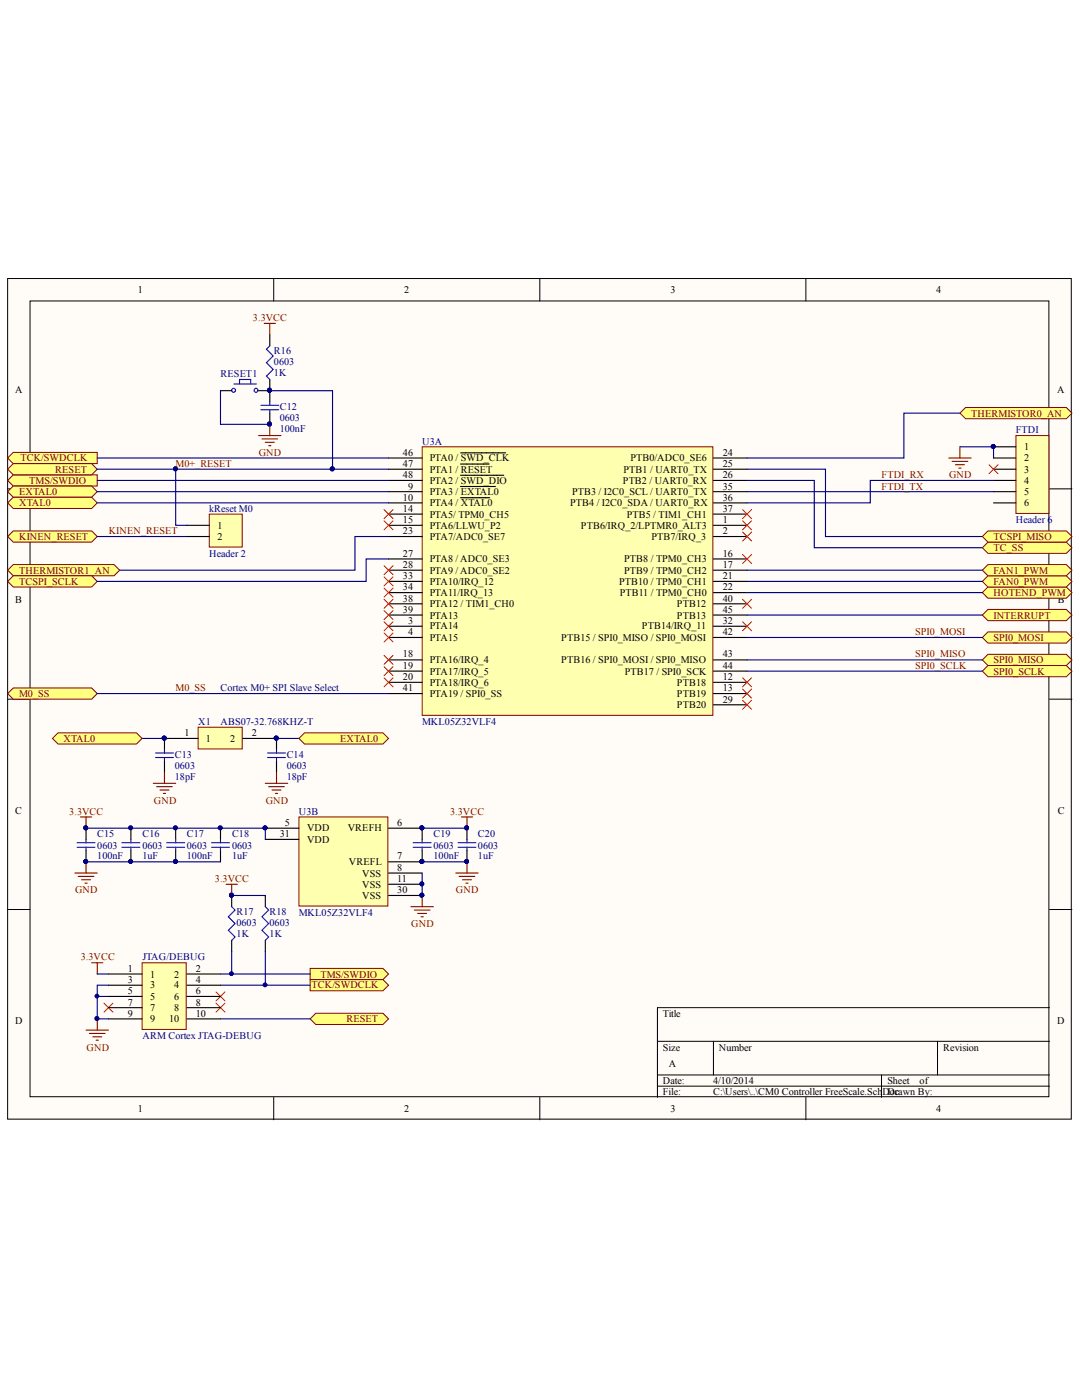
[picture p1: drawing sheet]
<svg xmlns="http://www.w3.org/2000/svg" width="216mm" height="279mm" viewBox="0 0 216 279" stroke-linecap="round" stroke-linejoin="round" font-family="sans-serif">
<defs><g id="words">
<g font-size="2">
<text x="27.5" y="58.4">1</text>
<text x="80.5" y="58.4">2</text>
<text x="133.6" y="58.4">3</text>
<text x="186.5" y="58.4">4</text>
<text x="3" y="78.2">A</text>
<text x="210.5" y="78.2">A</text>
<text x="204" y="89.8">1</text>
<text x="80.3" y="90.9">46</text>
<text x="80.3" y="93.1">47</text>
<text x="80.3" y="95.3">48</text>
<text x="85.6" y="91.9">PTA0 / SWD_CLK</text>
<text x="85.6" y="94.2">PTA1 / RESET</text>
<text x="124.2" y="94.2">PTB1 / UART0_TX</text>
<text x="125.6" y="91.9">PTB0/ADC0_SE6</text>
<text x="143.9" y="90.9">24</text>
<text x="143.9" y="93.1">25</text>
<text x="143.9" y="95.3">26</text>
<text x="204" y="91.9">2</text>
<text x="204" y="94.2">3</text>
<text x="80.3" y="99.8">10</text>
<text x="81.3" y="97.6">9</text>
<text x="85.6" y="98.6">PTA3 / EXTAL0</text>
<text x="85.6" y="100.9">PTA4 / XTAL0</text>
<text x="85.6" y="96.5">PTA2 / SWD_DIO</text>
<text x="113.6" y="100.9">PTB4 / I2C0_SDA / UART0_RX</text>
<text x="113.9" y="98.6">PTB3 / I2C0_SCL / UART0_TX</text>
<text x="124.1" y="96.5">PTB2 / UART0_RX</text>
<text x="143.9" y="97.6">35</text>
<text x="143.9" y="99.8">36</text>
<text x="204" y="96.5">4</text>
<text x="204" y="98.6">5</text>
<text x="204" y="100.9">6</text>
<text x="43.3" y="105.3">1</text>
<text x="43.3" y="107.6">2</text>
<text x="80.3" y="102">14</text>
<text x="80.3" y="104.3">15</text>
<text x="80.3" y="106.5">23</text>
<text x="85.6" y="103.2">PTA5/ TPM0_CH5</text>
<text x="85.6" y="105.3">PTA6/LLWU_P2</text>
<text x="85.6" y="107.6">PTA7/ADC0_SE7</text>
<text x="115.7" y="105.3">PTB6/IRQ_2/LPTMR0_ALT3</text>
<text x="124.8" y="103.2">PTB5 / TIM1_CH1</text>
<text x="129.8" y="107.6">PTB7/IRQ_3</text>
<text x="143.9" y="104.3">1</text>
<text x="143.9" y="106.5">2</text>
<text x="143.9" y="102">37</text>
<text x="80.3" y="111">27</text>
<text x="80.3" y="113.2">28</text>
<text x="85.6" y="112.1">PTA8 / ADC0_SE3</text>
<text x="124.3" y="112.1">PTB8 / TPM0_CH3</text>
<text x="143.9" y="111">16</text>
<text x="143.9" y="113.2">17</text>
<text x="80.3" y="115.5">33</text>
<text x="80.3" y="117.6">34</text>
<text x="80.3" y="119.9">38</text>
<text x="85.6" y="114.3">PTA9 / ADC0_SE2</text>
<text x="85.6" y="116.6">PTA10/IRQ_12</text>
<text x="85.6" y="118.8">PTA11/IRQ_13</text>
<text x="123.3" y="116.6">PTB10 / TPM0_CH1</text>
<text x="123.4" y="118.8">PTB11 / TPM0_CH0</text>
<text x="124.3" y="114.3">PTB9 / TPM0_CH2</text>
<text x="143.9" y="115.5">21</text>
<text x="143.9" y="117.6">22</text>
<text x="143.9" y="119.9">40</text>
<text x="3" y="120.2">B</text>
<text x="80.3" y="122.2">39</text>
<text x="81.3" y="124.3">3</text>
<text x="85.6" y="125.5">PTA14</text>
<text x="85.6" y="121">PTA12 / TIM1_CH0</text>
<text x="85.6" y="123.3">PTA13</text>
<text x="127.9" y="125.5">PTB14/IRQ_11</text>
<text x="134.8" y="121">PTB12</text>
<text x="134.8" y="123.3">PTB13</text>
<text x="143.9" y="124.3">32</text>
<text x="143.9" y="122.2">45</text>
<text x="210.7" y="120.2">B</text>
<text x="80.3" y="131">18</text>
<text x="81.3" y="126.6">4</text>
<text x="85.6" y="127.7">PTA15</text>
<text x="111.8" y="127.7">PTB15 / SPI0_MISO / SPI0_MOSI</text>
<text x="143.9" y="126.6">42</text>
<text x="143.9" y="131">43</text>
<text x="80.3" y="133.3">19</text>
<text x="80.3" y="135.6">20</text>
<text x="80.3" y="137.7">41</text>
<text x="85.6" y="132.2">PTA16/IRQ_4</text>
<text x="85.6" y="134.5">PTA17/IRQ_5</text>
<text x="85.6" y="136.7">PTA18/IRQ_6</text>
<text x="111.8" y="132.2">PTB16 / SPI0_MOSI / SPI0_MISO</text>
<text x="124.4" y="134.5">PTB17 / SPI0_SCK</text>
<text x="134.8" y="136.7">PTB18</text>
<text x="143.9" y="135.6">12</text>
<text x="143.9" y="137.7">13</text>
<text x="143.9" y="133.3">44</text>
<text x="85.6" y="138.9">PTA19 / SPI0_SS</text>
<text x="134.8" y="138.9">PTB19</text>
<text x="134.8" y="141.2">PTB20</text>
<text x="143.9" y="140">29</text>
<text x="36.7" y="146.7">1</text>
<text x="41" y="147.9">1</text>
<text x="45.8" y="147.9">2</text>
<text x="50.1" y="146.7">2</text>
<text x="3" y="162.2">C</text>
<text x="55.7" y="166.9">31</text>
<text x="56.7" y="164.6">5</text>
<text x="61.1" y="165.7">VDD</text>
<text x="69.2" y="165.7">VREFH</text>
<text x="79.1" y="164.6">6</text>
<text x="210.7" y="162.2">C</text>
<text x="61.1" y="168">VDD</text>
<text x="69.5" y="172.4">VREFL</text>
<text x="79.1" y="171.3">7</text>
<text x="79.1" y="173.6">8</text>
<text x="72.2" y="174.7">VSS</text>
<text x="72.2" y="177">VSS</text>
<text x="72.2" y="179.1">VSS</text>
<text x="79.1" y="175.9">11</text>
<text x="79.1" y="178">30</text>
<text x="25.4" y="193.7">1</text>
<text x="25.4" y="196">3</text>
<text x="29.9" y="194.8">1</text>
<text x="29.9" y="197">3</text>
<text x="34.7" y="194.8">2</text>
<text x="34.7" y="197">4</text>
<text x="39" y="193.7">2</text>
<text x="39" y="196">4</text>
<text x="25.4" y="198.1">5</text>
<text x="25.4" y="200.4">7</text>
<text x="25.4" y="202.7">9</text>
<text x="29.9" y="199.3">5</text>
<text x="29.9" y="201.6">7</text>
<text x="29.9" y="203.7">9</text>
<text x="33.7" y="203.7">10</text>
<text x="34.7" y="199.3">6</text>
<text x="34.7" y="201.6">8</text>
<text x="39" y="198.1">6</text>
<text x="39" y="200.4">8</text>
<text x="39" y="202.7">10</text>
<text x="132" y="202.7">Title</text>
<text x="3" y="204.1">D</text>
<text x="132" y="209.4">Size</text>
<text x="143.2" y="209.4">Number</text>
<text x="187.9" y="209.4">Revision</text>
<text x="210.5" y="204.1">D</text>
<text x="133.2" y="212.7">A</text>
<text x="27.5" y="221.7">1</text>
<text x="80.5" y="221.7">2</text>
<text x="132" y="216.1">Date:</text>
<text x="132" y="218.3">File:</text>
<text x="133.6" y="221.7">3</text>
<text x="142" y="216.1">4/10/2014</text>
<text x="142" y="218.3">C:\Users\..\CM0 Controller FreeScale.SchDDrawn By:</text>
<text x="176.7" y="216.1">Sheet</text>
<text x="177.2" y="218.3">oc</text>
<text x="183.2" y="216.1">of</text>
<text x="186.5" y="221.7">4</text>
</g>
<g font-size="2" fill="#800000">
<text x="50.4" y="64.1">3.3VCC</text>
<text x="193.4" y="83.1">THERMISTOR0_AN</text>
<text x="4.1" y="91.9">TCK/SWDCLK</text>
<text x="11" y="94.2">RESET</text>
<text x="34.9" y="93.1">M0+_RESET</text>
<text x="51.5" y="90.9">GND</text>
<text x="175.6" y="95.3">FTDI_RX</text>
<text x="189" y="95.3">GND</text>
<text x="3.8" y="98.6">EX</text>
<text x="3.8" y="100.9">XT</text>
<text x="5.8" y="96.5">TMS/SWDIO</text>
<text x="6.3" y="100.9">AL0</text>
<text x="6.6" y="98.6">TAL0</text>
<text x="175.6" y="97.6">FTDI_TX</text>
<text x="3.8" y="107.6">KINEN_RESET</text>
<text x="21.6" y="106.5">KINEN_RESET</text>
<text x="197.9" y="107.6">TCSPI_MISO</text>
<text x="197.9" y="109.9">TC_SS</text>
<text x="3.8" y="114.3">TH</text>
<text x="3.8" y="116.6">TC</text>
<text x="6.5" y="116.6">SPI_SCLK</text>
<text x="6.6" y="114.3">ERMISTOR1_AN</text>
<text x="197.9" y="118.8">HOTEND_PWM</text>
<text x="197.9" y="116.6">FAN0_PWM</text>
<text x="197.9" y="114.3">FAN1_PWM</text>
<text x="197.9" y="123.3">INTERRUPT</text>
<text x="182.3" y="131">SPI0_MISO</text>
<text x="182.3" y="126.6">SPI0_MOSI</text>
<text x="197.9" y="127.7">SPI0_MOSI</text>
<text x="34.9" y="137.7">M0_SS</text>
<text x="182.3" y="133.3">SPI0_SCLK</text>
<text x="197.9" y="132.2">SPI0_MISO</text>
<text x="197.9" y="134.5">SPI0_SCLK</text>
<text x="3.8" y="138.9">M0_SS</text>
<text x="12.7" y="147.9">XTAL0</text>
<text x="67.7" y="147.9">EXTAL0</text>
<text x="30.6" y="160.2">GND</text>
<text x="52.9" y="160.2">GND</text>
<text x="13.8" y="162.4">3.3VCC</text>
<text x="89.6" y="162.4">3.3VCC</text>
<text x="14.9" y="178">GND</text>
<text x="42.8" y="175.9">3.3VCC</text>
<text x="90.8" y="178">GND</text>
<text x="81.9" y="184.7">GND</text>
<text x="16.1" y="191.4">3.3VCC</text>
<text x="62" y="197">TCK/SWDCLK</text>
<text x="63.8" y="194.8">TMS/SWDIO</text>
<text x="69" y="203.7">RESET</text>
<text x="17.2" y="209.4">GND</text>
</g>
<g font-size="2" fill="#000080">
<text x="54.6" y="70.5">R16</text>
<text x="43.9" y="75.2">RESET1</text>
<text x="54.6" y="75">1K</text>
<text x="54.6" y="72.8">0603</text>
<text x="55.7" y="81.7">C12</text>
<text x="55.7" y="83.9">0603</text>
<text x="55.7" y="86.1">100nF</text>
<text x="84.1" y="88.6">U3A</text>
<text x="202.3" y="86.4">FTDI</text>
<text x="41.7" y="102">kReset M0</text>
<text x="202.3" y="104.3">Header 6</text>
<text x="41.7" y="111">Header 2</text>
<text x="43.9" y="137.7">Cortex M0+ SPI Slave Select</text>
<text x="39.5" y="144.5">X1</text>
<text x="43.9" y="144.5">ABS07-32.768KHZ-T</text>
<text x="84.1" y="144.5">MKL05Z32VLF4</text>
<text x="34.8" y="155.5">18pF</text>
<text x="34.8" y="151">C13</text>
<text x="34.8" y="153.2">0603</text>
<text x="57.1" y="155.5">18pF</text>
<text x="57.1" y="151">C14</text>
<text x="57.1" y="153.2">0603</text>
<text x="19.4" y="166.9">C15</text>
<text x="28.4" y="166.9">C16</text>
<text x="37.2" y="166.9">C17</text>
<text x="46.2" y="166.9">C18</text>
<text x="59.5" y="162.4">U3B</text>
<text x="86.3" y="166.9">C19</text>
<text x="95.2" y="166.9">C20</text>
<text x="19.4" y="171.3">100nF</text>
<text x="19.4" y="169.1">0603</text>
<text x="28.4" y="171.3">1uF</text>
<text x="28.4" y="169.1">0603</text>
<text x="37.2" y="171.3">100nF</text>
<text x="37.2" y="169.1">0603</text>
<text x="46.2" y="171.3">1uF</text>
<text x="46.2" y="169.1">0603</text>
<text x="86.3" y="171.3">100nF</text>
<text x="86.3" y="169.1">0603</text>
<text x="95.2" y="171.3">1uF</text>
<text x="95.2" y="169.1">0603</text>
<text x="47.1" y="182.3">R17</text>
<text x="47.1" y="184.6">0603</text>
<text x="53.7" y="182.3">R18</text>
<text x="53.7" y="184.6">0603</text>
<text x="59.5" y="182.6">MKL05Z32VLF4</text>
<text x="28.4" y="191.4">JTAG/DEBUG</text>
<text x="47.1" y="186.7">1K</text>
<text x="53.7" y="186.7">1K</text>
<text x="28.4" y="207.1">ARM Cortex JTAG-DEBUG</text>
</g>
</g></defs>
<g fill="#fffcf8" stroke="#000" stroke-width=".2">
<path d="M1.5 55.5h211.9v167.6h-211.9z"/>
<path d="M6 60h202.9v158.6h-202.9z"/>
</g>
<g fill="none" stroke="#000" stroke-width=".2">
<path d="M54.5 55.5v4.5M107.5 55.5v4.5M160.5 55.5v4.5M1.5 97.4h4.5M209 97.4h4.5M1.5 139.4h4.5M209 139.4h4.5M1.5 181.3h4.5M209 181.3h4.5M54.5 218.7v4.5M107.5 218.7v4.5M130.9 207.6h78.1"/>
<path d="M130.9 214.3h78.1M130.9 216.5h78.1M142.1 207.6v6.7M160.5 218.7v4.5M175.6 214.3v4.4M186.7 207.6v6.7M209 200.8h-78.1v17.9"/>
</g>
<path d="M16 162.8h2.3M17.1 162.8v2.3M91.9 162.8h2.2M93 162.8v2.3M18.3 191.9h2.2M19.4 191.9v2.2" fill="none" stroke="#800000" stroke-width=".22"/>
<g fill="#000080" stroke="#000080" stroke-width=".2">
<circle cx="17.1" cy="165" r=".38"/>
<circle cx="84" cy="165" r=".38"/>
<circle cx="84" cy="171.7" r=".39"/>
<circle cx="17.1" cy="171.7" r=".39"/>
<circle cx="34.9" cy="171.7" r=".39"/>
<circle cx="34.9" cy="165" r=".39"/>
<circle cx="92.9" cy="165" r=".38"/>
<circle cx="92.9" cy="171.7" r=".39"/>
<circle cx="19.3" cy="198.5" r=".38"/>
<circle cx="84" cy="178.4" r=".38"/>
</g>
<path d="M17.1 165.1v2.2M17.1 169.5v2.3M35 165.1v2.2M35 169.5v2.3M84.1 165.1v2.2M84.1 169.5v2.3M93 165.1v2.2M93 169.5v2.3" fill="none" stroke="#000" stroke-width=".22"/>
<g fill="none" stroke="#00f" stroke-width=".22">
<path d="M15.4 168.9h3.5M15.4 168h3.5M17.1 167.3v.7M17.1 168.9v.6M33.2 168.9h3.6M33.2 168h3.6M35 167.3v.7M35 168.9v.6M82.3 168.9h3.6M82.3 168h3.6M84.1 167.3v.7M84.1 168.9v.6"/>
<path d="M91.2 168.9h3.6M91.2 168h3.6M93 167.3v.7M93 168.9v.6"/>
</g>
<path d="M35 171.8h8.9M84.1 171.8h8.9M84.1 165.1h8.9M84.1 174v4.5M19.4 198.6h2.2M19.4 194.1h2.2" fill="none" stroke="#000080" stroke-width=".22"/>
<path d="M20.7 200l1.8 1.7M22.5 200l-1.8 1.7M43 197.7l1.8 1.8M43 200l1.8 1.7M44.8 197.7l-1.8 1.8M44.8 200l-1.8 1.7" fill="none" stroke="#f00" stroke-width=".2"/>
<g fill="#ffff80" stroke="#800000" stroke-width=".2">
<path d="M61.8 193h14.5l1.1 1.1-1.1 1.2h-14.5z" fill-rule="evenodd"/>
<path d="M62.9 202h13.4l1.1 1.1-1.1 1.1h-13.4l-1.1-1.1z" fill-rule="evenodd"/>
</g>
<path d="M43.9 194.1h17.9M43.9 203.1h17.9" fill="none" stroke="#000080" stroke-width=".22"/>
<path d="M61.8 195.3h14.5l1.1 1.1-1.1 1.1h-14.5z" fill-rule="evenodd" fill="#ffff80" stroke="#800000" stroke-width=".2"/>
<path d="M17.1 171.8h17.9M43.9 196.4h17.9" fill="none" stroke="#000080" stroke-width=".22"/>
<path d="M26.1 165.1v2.2M26.1 169.5v2.3M43.9 165.1v2.2M43.9 169.5v2.3" fill="none" stroke="#000" stroke-width=".22"/>
<g fill="#000080" stroke="#000080" stroke-width=".2">
<circle cx="43.9" cy="165" r=".39"/>
<circle cx="26" cy="171.7" r=".39"/>
<circle cx="26" cy="165" r=".39"/>
<circle cx="34.9" cy="171.7" r=".39"/>
<circle cx="17.1" cy="171.7" r=".39"/>
</g>
<path d="M24.3 168h3.5M24.3 168.9h3.5M26.1 167.3v.7M26.1 168.9v.6M42.1 168h3.6M42.1 168.9h3.6M43.9 167.3v.7M43.9 168.9v.6" fill="none" stroke="#00f" stroke-width=".22"/>
<path d="M84.1 89.1h57.9v53.5h-57.9z" fill="#ffffb0" stroke="#800000" stroke-width=".2"/>
<g fill="none" stroke="#000" stroke-width=".22">
<path d="M77.4 98h6.7M77.4 91.3h6.7M77.4 93.5h6.7M77.4 95.8h6.7M91.7 97h7M91.7 99.2h5.8M91.7 92.5h5.7M91.7 90.3h9M91.7 94.7h8.6M142.1 98h6.7M142.1 91.3h6.7M142.1 93.5h6.7"/>
<path d="M142.1 95.8h6.7M77.4 104.7h6.7M77.4 106.9h6.7M77.4 100.2h6.7M77.4 102.5h6.7M77.4 111.4h6.7M77.4 113.6h6.7M77.4 115.9h6.7M77.4 118.1h6.7M142.1 104.7h6.7M142.1 106.9h6.7M142.1 100.2h6.7"/>
<path d="M142.1 102.5h6.7M142.1 111.4h6.7M142.1 113.6h6.7M142.1 115.9h6.7M142.1 118.1h6.7M77.4 124.8h6.7M77.4 127.1h6.7M77.4 136h6.7M77.4 138.2h6.7M77.4 131.5h6.7M77.4 133.8h6.7M77.4 120.4h6.7"/>
<path d="M77.4 122.6h6.7M142.1 124.8h6.7M142.1 127.1h6.7M142.1 136h6.7M142.1 138.2h6.7M142.1 131.5h6.7M142.1 133.8h6.7M142.1 120.4h6.7M142.1 122.6h6.7M142.1 140.5h6.7"/>
</g>
<path d="M17.1 165.1h35.7v2.2" fill="none" stroke="#000080" stroke-width=".22"/>
<g fill="#000080" stroke="#000080" stroke-width=".2">
<circle cx="17.1" cy="165" r=".38"/>
<circle cx="52.8" cy="165" r=".39"/>
</g>
<path d="M59.5 162.8h17.8v17.8h-17.8z" fill="#ffffb0" stroke="#800000" stroke-width=".2"/>
<path d="M46.1 178.5v2.2M52.8 165.1h6.7M52.8 167.3h6.7M52.8 178.5v2.2M77.4 165.1h6.7M77.4 171.8h6.7M77.4 174h6.7M77.4 176.3h6.7M77.4 178.5h6.7M46.1 187.4v2.3M52.8 187.4v2.3" fill="none" stroke="#000" stroke-width=".22"/>
<g fill="#000080" stroke="#000080" stroke-width=".2">
<circle cx="52.8" cy="165" r=".39"/>
<circle cx="84" cy="165" r=".38"/>
<circle cx="84" cy="171.7" r=".39"/>
<circle cx="84" cy="176.2" r=".39"/>
<circle cx="84" cy="178.4" r=".38"/>
<circle cx="46.1" cy="178.4" r=".39"/>
<circle cx="52.8" cy="196.3" r=".39"/>
<circle cx="46.1" cy="194.1" r=".39"/>
</g>
<path d="M46.1 180.7l.7 .7-1.3 1.3 1.3 1.4-1.3 1.3 1.3 1.4-.7 .6M52.8 180.7l.7 .7-1.3 1.3 1.3 1.4-1.3 1.3 1.3 1.4-.7 .6" fill="none" stroke="#00f" stroke-width=".22"/>
<path d="M46.1 178.5h6.7M46.1 189.7v4.4M52.8 189.7v6.7" fill="none" stroke="#000080" stroke-width=".22"/>
<path d="M45 176.3h2.3M46.1 176.3v2.2" fill="none" stroke="#800000" stroke-width=".22"/>
<g fill="#ffff80" stroke="#800000" stroke-width=".2">
<path d="M2.6 94.6h16.8v2.3h-16.8l-1.1-1.1z" fill-rule="evenodd"/>
<path d="M2.6 90.2h16.8v2.2h-16.8l-1.1-1.1z" fill-rule="evenodd"/>
</g>
<path d="M43.9 77.9v6.7h9.8M19.4 91.3h58M19.4 95.8h58" fill="none" stroke="#000080" stroke-width=".22"/>
<path d="M43.9 77.9h2.2M51.5 77.9h2.2M53.7 66.7v2.2M53.7 75.6v4.5M53.7 82.3v2.3" fill="none" stroke="#000" stroke-width=".22"/>
<g fill="#000080" stroke="#000080" stroke-width=".2">
<circle cx="53.7" cy="77.8" r=".39"/>
<circle cx="53.7" cy="84.5" r=".38"/>
</g>
<g fill="none" stroke="#00f" stroke-width=".22">
<path d="M46.6 76.5h4.5M47.7 76.5v-.9h2.2v.9M53.7 68.9l-.6 .7 1.3 1.3-1.3 1.4 1.3 1.3-1.3 1.4 .6 .6M51.9 81.7h3.6M51.9 80.8h3.6M53.7 80.1v.7M53.7 81.7v.6"/>
<circle cx="46.5" cy="77.8" r=".39"/>
<circle cx="51" cy="77.8" r=".39"/>
</g>
<path d="M52.6 64.5h2.2M53.7 64.5v2.2" fill="none" stroke="#800000" stroke-width=".22"/>
<path d="M2.6 92.4h15.7l1.1 1.1-1.1 1.1h-15.7l-1.1-1.1z" fill-rule="evenodd" fill="#ffff80" stroke="#800000" stroke-width=".2"/>
<path d="M19.4 93.5h46.8" fill="none" stroke="#000080" stroke-width=".22"/>
<circle cx="66.2" cy="93.4" r=".39" fill="#000080" stroke="#000080" stroke-width=".2"/>
<g fill="#ffff80" stroke="#800000" stroke-width=".2">
<path d="M196.8 117h15.6l1.1 1.1-1.1 1.1h-15.6l-1.1-1.1z" fill-rule="evenodd"/>
<path d="M196.8 114.8h15.6l1.1 1.1-1.1 1.1h-15.6l-1.1-1.1z" fill-rule="evenodd"/>
<path d="M196.8 112.5h15.6l1.1 1.1-1.1 1.2h-15.6l-1.1-1.2z" fill-rule="evenodd"/>
<path d="M192.3 81.2h20.1l1.1 1.1-1.1 1.2h-20.1l-1.1-1.2z" fill-rule="evenodd"/>
<path d="M2.6 112.5h20.1l1.1 1.1-1.1 1.2h-20.1l-1.1-1.2z" fill-rule="evenodd"/>
<path d="M196.8 125.9h15.6l1.1 1.2-1.1 1.1h-15.6l-1.1-1.1z" fill-rule="evenodd"/>
<path d="M196.8 130.4h15.6l1.1 1.1-1.1 1.2h-15.6l-1.1-1.2z" fill-rule="evenodd"/>
<path d="M196.8 132.7h15.6l1.1 1.1-1.1 1.1h-15.6l-1.1-1.1z" fill-rule="evenodd"/>
<path d="M2.6 137.1h15.7l1.1 1.1-1.1 1.2h-15.7l-1.1-1.2z" fill-rule="evenodd"/>
<path d="M196.8 108.1h15.6l1.1 1.1-1.1 1.1h-15.6l-1.1-1.1z" fill-rule="evenodd"/>
</g>
<path d="M148.8 93.5h15.6v13.4h31.3M77.4 106.9h-6.7v6.7h-46.9M148.8 118.1h46.9M148.8 115.9h46.9M148.8 113.6h46.9M19.4 138.2h58M148.8 133.8h46.9M148.8 131.5h46.9M148.8 127.1h46.9M148.8 122.6h46.9M28.3 147.2h4.5M55.1 147.2h4.4" fill="none" stroke="#000080" stroke-width=".22"/>
<path d="M32.8 147.2v2.2M32.8 151.7v2.2M55.1 147.2v2.2M55.1 151.7v2.2" fill="none" stroke="#000" stroke-width=".22"/>
<g fill="#000080" stroke="#000080" stroke-width=".2">
<circle cx="55" cy="147.1" r=".39"/>
<circle cx="32.7" cy="147.1" r=".39"/>
</g>
<path d="M31 151h3.5M31 150.1h3.5M32.8 149.4v.7M32.8 151v.7M53.3 151h3.6M53.3 150.1h3.6M55.1 149.4v.7M55.1 151v.7" fill="none" stroke="#00f" stroke-width=".22"/>
<g fill="#ffff80" stroke="#800000" stroke-width=".2">
<path d="M2.6 96.9h15.7l1.1 1.1-1.1 1.1h-15.7l-1.1-1.1z" fill-rule="evenodd"/>
<path d="M2.6 99.1h15.7l1.1 1.1-1.1 1.2h-15.7l-1.1-1.2z" fill-rule="evenodd"/>
<path d="M60.7 146.1h15.6l1.1 1.1-1.1 1.1h-15.6l-1.2-1.1z" fill-rule="evenodd"/>
<path d="M11.6 146.1h15.6l1.1 1.1-1.1 1.1h-15.6l-1.2-1.1z" fill-rule="evenodd"/>
</g>
<path d="M19.4 98h58M19.4 100.2h58" fill="none" stroke="#000080" stroke-width=".22"/>
<path d="M202.3 86.8h6.6v15.5h-6.6z" fill="#ffffb0" stroke="#800000" stroke-width=".2"/>
<path d="M197.9 89.1h4.4M197.9 91.3h4.4M197.9 93.5h4.4M197.9 95.8h4.4M197.9 98h4.4M197.9 100.2h4.4" fill="none" stroke="#000" stroke-width=".22"/>
<circle cx="197.8" cy="89" r=".38" fill="#000080" stroke="#000080" stroke-width=".2"/>
<path d="M148.8 98h49.1M197.9 95.8h-24.6v4.4h-24.5" fill="none" stroke="#000080" stroke-width=".22"/>
<path d="M197 92.6l1.8 1.8M198.8 92.6l-1.8 1.8" fill="none" stroke="#f00" stroke-width=".2"/>
<path d="M28.3 191.9h8.8v13.3h-8.8z" fill="#ffffb0" stroke="#800000" stroke-width=".2"/>
<path d="M21.6 194.1h6.7M21.6 196.4h6.7M21.6 198.6h6.7M37.2 194.1h6.7M37.2 196.4h6.7M37.2 198.6h6.7M21.6 200.8h6.7M21.6 203.1h6.7M37.2 200.8h6.7M37.2 203.1h6.7" fill="none" stroke="#000" stroke-width=".22"/>
<path d="M2.6 105.8h15.7l1.1 1.1-1.1 1.2h-15.7l-1.1-1.2z" fill-rule="evenodd" fill="#ffff80" stroke="#800000" stroke-width=".2"/>
<path d="M41.7 102.5h6.5v6.5h-6.5z" fill="#ffffb0" stroke="#800000" stroke-width=".2"/>
<path d="M37.2 104.7h4.5M37.2 106.9h4.5" fill="none" stroke="#000" stroke-width=".22"/>
<path d="M35 93.5v11.2h2.2M191.2 82.3h-11.2v9h-31.2M197.9 89.1v2.2M19.4 106.9h17.8M21.6 196.4h-2.2v6.7h2.2" fill="none" stroke="#000080" stroke-width=".22"/>
<g fill="#000080" stroke="#000080" stroke-width=".2">
<circle cx="34.9" cy="93.4" r=".39"/>
<circle cx="53.7" cy="84.5" r=".38"/>
<circle cx="17.1" cy="171.7" r=".39"/>
<circle cx="84" cy="178.4" r=".38"/>
<circle cx="92.9" cy="171.7" r=".39"/>
<circle cx="19.3" cy="203" r=".39"/>
<circle cx="197.8" cy="89" r=".38"/>
</g>
<g fill="none" stroke="#800000" stroke-width=".22">
<path d="M51.5 86.8h4.5M52.2 87.5h3.1M52.8 88.2h1.8M53.5 88.8h.5M53.7 84.6v2.2M189 91.3h4.4M189.6 92h3.2M190.3 92.6h1.8M191 93.3h.4M191.2 89.1v2.2M30.5 156.1h4.5M31.2 156.8h3.1"/>
<path d="M31.9 157.5h1.8M32.5 158.1h.5M32.8 153.9v2.2M52.8 156.1h4.5M53.5 156.8h3.1M54.2 157.5h1.8M54.8 158.1h.5M55.1 153.9v2.2M14.9 174h4.5M15.6 174.7h3.1M16.2 175.4h1.8M16.9 176h.5"/>
<path d="M17.1 171.8v2.2M84.1 178.5v2.2M90.8 174h4.4M91.4 174.7h3.2M92.1 175.4h1.8M92.8 176h.4M93 171.8v2.2M81.8 180.7h4.5M82.5 181.4h3.1M83.2 182.1h1.8M83.9 182.7h.4M17.1 205.3h4.5"/>
<path d="M17.8 206h3.1M18.5 206.7h1.8M19.1 207.3h.5M19.4 203.1v2.2"/>
</g>
<g fill="#ffff80" stroke="#800000" stroke-width=".2">
<path d="M196.8 105.8h15.6l1.1 1.1-1.1 1.2h-15.6l-1.1-1.2z" fill-rule="evenodd"/>
<path d="M2.6 114.8h15.7l1.1 1.1-1.1 1.1h-15.7l-1.1-1.1z" fill-rule="evenodd"/>
</g>
<path d="M53.7 77.9h12.5v15.6h11.2M148.8 95.8h13.4v13.4h33.5M191.2 89.1h6.7M77.4 111.4h-4.5v4.5h-53.5" fill="none" stroke="#000080" stroke-width=".22"/>
<g fill="#000080" stroke="#000080" stroke-width=".2">
<circle cx="34.9" cy="93.4" r=".39"/>
<circle cx="66.2" cy="93.4" r=".39"/>
<circle cx="53.7" cy="77.8" r=".39"/>
<circle cx="197.8" cy="89" r=".38"/>
</g>
<path d="M196.8 121.5h15.6l1.1 1.1-1.1 1.1h-15.6l-1.1-1.1z" fill-rule="evenodd" fill="#ffff80" stroke="#800000" stroke-width=".2"/>
<g fill="none" stroke="#f00" stroke-width=".2">
<path d="M76.5 112.8l1.8 1.7M76.5 115l1.8 1.8M76.5 117.2l1.8 1.8M76.5 119.5l1.8 1.8M76.5 101.6l1.8 1.8M76.5 103.8l1.8 1.8M78.3 112.8l-1.8 1.7M78.3 115l-1.8 1.8M78.3 117.2l-1.8 1.8M78.3 119.5l-1.8 1.8M78.3 101.6l-1.8 1.8M78.3 103.8l-1.8 1.8"/>
<path d="M147.9 101.6l1.8 1.8M147.9 103.8l1.8 1.8M147.9 106l1.8 1.8M147.9 110.5l1.8 1.8M147.9 119.5l1.8 1.8M149.7 101.6l-1.8 1.8M149.7 103.8l-1.8 1.8M149.7 106l-1.8 1.8M149.7 110.5l-1.8 1.8M149.7 119.5l-1.8 1.8M76.5 121.7l1.8 1.8M76.5 123.9l1.8 1.8"/>
<path d="M76.5 126.2l1.8 1.8M76.5 130.6l1.8 1.8M76.5 132.9l1.8 1.8M76.5 135.1l1.8 1.8M78.3 121.7l-1.8 1.8M78.3 123.9l-1.8 1.8M78.3 126.2l-1.8 1.8M78.3 130.6l-1.8 1.8M78.3 132.9l-1.8 1.8M78.3 135.1l-1.8 1.8M147.9 123.9l1.8 1.8M147.9 135.1l1.8 1.8"/>
<path d="M147.9 137.3l1.8 1.8M147.9 139.6l1.8 1.8M149.7 123.9l-1.8 1.8M149.7 135.1l-1.8 1.8M149.7 137.3l-1.8 1.8M149.7 139.6l-1.8 1.8"/>
</g>
<path d="M39.5 144.9h8.7v4.4h-8.7z" fill="#ffffb0" stroke="#800000" stroke-width=".2"/>
<path d="M32.8 147.2h6.7M48.4 147.2h6.7" fill="none" stroke="#000" stroke-width=".22"/>
<g fill="#000080" stroke="#000080" stroke-width=".2">
<circle cx="32.7" cy="147.1" r=".39"/>
<circle cx="55" cy="147.1" r=".39"/>
</g>
<use href="#words"/>
</svg>
